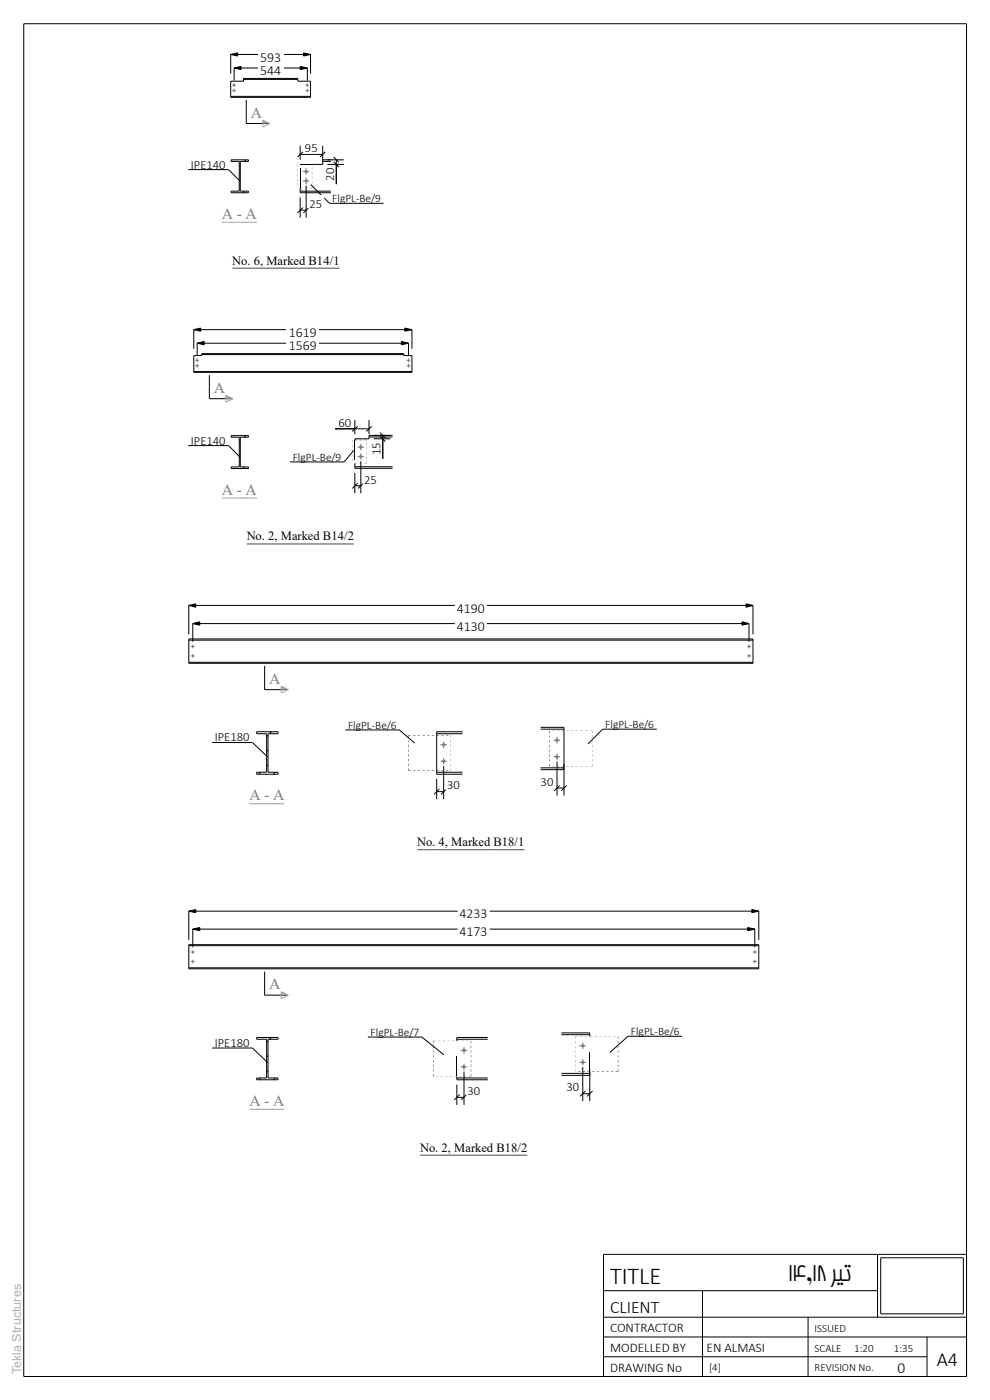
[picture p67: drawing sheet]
<svg xmlns="http://www.w3.org/2000/svg" width="210mm" height="297mm" viewBox="0 0 210 297" stroke-linecap="round" stroke-linejoin="round" font-family="sans-serif">
<defs><g id="words">
<g font-size="5.1">
<text x="129.4" y="272.4">TITLE</text>
<text x="167.1" y="271.7">14,18 ریت</text>
</g>
<text font-size="4.2" x="198.7" y="289.8">A4</text>
<text font-size="3.7" x="129.4" y="278.5">CLIENT</text>
<g font-size="3.3" fill="#7f7f7f">
<text x="53.2" y="25">A</text>
<text x="47.1" y="46.4">A - A</text>
<text x="45.4" y="83.4">A</text>
<text x="47.1" y="104.9">A - A</text>
<text x="57.1" y="145">A</text>
<text x="52.9" y="169.8">A - A</text>
<text x="57.1" y="209.9">A</text>
<text x="52.9" y="234.6">A - A</text>
</g>
<text font-size="3.3" x="190.4" y="291.3">0</text>
<g font-size="2.9">
<text x="55.2" y="16">544</text>
<text x="55.2" y="13.1">593</text>
<text x="61.3" y="71.5">1619</text>
<text x="61.3" y="74.3">1569</text>
<text x="96.9" y="130">4190</text>
<text x="96.9" y="133.8">4130</text>
<text x="97.5" y="194.8">4233</text>
<text x="97.5" y="198.6">4173</text>
</g>
<g font-size="2.8">
<text x="129.4" y="286.8">MODELLED BY</text>
<text x="129.4" y="282.6">CONTRACTOR</text>
<text x="149.9" y="286.8">EN ALMASI</text>
<text x="129.4" y="291">DRAWING No</text>
</g>
<g font-size="2.7">
<text x="40.5" y="35.8">IPE140</text>
<text x="64.7" y="32.3">95</text>
<text x="70.9" y="38.3" transform="rotate(-90 70.9 38.3)">20</text>
<text x="65.7" y="44.1">25</text>
<text x="49.3" y="56.1">No. 6, Marked B14/1</text>
<text x="40.5" y="94.3">IPE140</text>
<text x="71.8" y="90.5">60</text>
<text x="80.7" y="96.5" transform="rotate(-90 80.7 96.5)">15</text>
<text x="77.3" y="102.6">25</text>
<text x="52.3" y="114.6">No. 2, Marked B14/2</text>
<text x="45.6" y="157.3">IPE180</text>
<text x="94.9" y="167.5">30</text>
<text x="114.7" y="166.7">30</text>
<text x="88.5" y="179.5">No. 4, Marked B18/1</text>
<text x="45.6" y="222.1">IPE180</text>
<text x="99.1" y="232.3">30</text>
<text x="120.1" y="231.5">30</text>
<text x="89.1" y="244.3">No. 2, Marked B18/2</text>
</g>
<text font-size="2.7" fill="#b2b2b2" x="4.5" y="291.5" transform="rotate(-90 4.5 291.5)">Tekla Structures</text>
<g font-size="2.4">
<text x="70.5" y="42.9">FlgPL-Be/9</text>
<text x="62.1" y="97.7">FlgPL-Be/9</text>
<text x="73.8" y="154.6">FlgPL-Be/6</text>
<text x="128.4" y="154.4">FlgPL-Be/6</text>
<text x="78.6" y="219.7">FlgPL-Be/7</text>
<text x="133.8" y="219.6">FlgPL-Be/6</text>
</g>
<g font-size="2.3">
<text x="172.8" y="286.7">SCALE</text>
<text x="172.8" y="282.5">ISSUED</text>
<text x="181.2" y="286.7">1:20</text>
<text x="189.6" y="286.7">1:35</text>
<text x="150.4" y="290.9">[4]</text>
<text x="172.8" y="290.9">REVISION No.</text>
</g>
</g></defs>
<g fill="none" stroke="#000" stroke-width=".21">
<path d="M51 38.2l-.2 .3M51 35.1l-.2 .2M52.2 33.9l-.3 .3M51.8 40.6l-.3 .3M51 96.8l-.2 .2M51 93.6l-.2 .2M51.8 99.1l-.3 .3M52.2 92.4l-.3 .3M56.9 159.1l-.3 .3M56.9 156l-.3 .2M57.6 155.2l-.5 .5M55.2 163.8l-.3 .4"/>
<path d="M56.9 162.3l-.3 .2M58.4 163.8l-.4 .4M55.2 228.7l-.3 .4M56.9 227.1l-.3 .3M56.9 223.9l-.3 .3M56.9 220.8l-.3 .3M57.6 220.1l-.5 .4M58.4 228.7l-.4 .4"/>
</g>
<g fill="#000">
<path d="M63.2 34.9v.5zM63.2 35.9v.5zM63.2 36.9v.5zM63.2 37.9v.5zM63.2 38.9v.5z"/>
<path d="M65.7 39.9h.5zM64.7 39.9h.5zM63.7 39.9h.5z"/>
<path d="M66.2 39.4v.5zM66.2 38.4v.5zM66.2 37.4v.5zM66.2 36.4v.5zM66.2 35.4v.5z"/>
<path d="M65.7 34.8l.5 .1zM64.7 34.8l.5 .1zM63.7 34.8l.5 .1z"/>
</g>
<circle cx="64.9" cy="36.4" r=".35" fill="#7f7f7f"/>
<path d="M64.2 36.4h1.4M64.9 35.7v1.4" fill="none" stroke="#7f7f7f" stroke-width=".21"/>
<circle cx="64.9" cy="38.4" r=".34" fill="#7f7f7f"/>
<path d="M64.2 38.4h1.4M64.9 37.7v1.4" fill="none" stroke="#7f7f7f" stroke-width=".21"/>
<path d="M63.7 35.6v5.3h6.5M68.5 34.2h1.7M70.2 33.9h-1.7v1h-4.8M63.7 40.6h6.5" fill="none" stroke="#000" stroke-width=".21"/>
<circle cx="86.7" cy="76.4" r=".21" fill="#7f7f7f"/>
<path d="M86.2 76.5h.8M86.7 76v.8" fill="none" stroke="#7f7f7f" stroke-width=".21"/>
<circle cx="86.7" cy="77.6" r=".21" fill="#7f7f7f"/>
<path d="M86.2 77.6h.8M86.7 77.2v.8" fill="none" stroke="#7f7f7f" stroke-width=".21"/>
<path d="M41.7 76.3h.2v.3h-.2z" fill-rule="evenodd" fill="#7f7f7f"/>
<path d="M41.4 76.5h.8M41.8 76v.8" fill="none" stroke="#7f7f7f" stroke-width=".21"/>
<path d="M41.7 77.4h.2v.3h-.2z" fill-rule="evenodd" fill="#7f7f7f"/>
<path d="M41.4 77.6h.8M41.8 77.2v.8" fill="none" stroke="#7f7f7f" stroke-width=".21"/>
<path d="M41.1 75.4h1.7v-.4h42.8v.4h1.8v3.6h-46.3zM41.1 78.8h46.3M42.8 75.2h42.8M49 92.4h3.7v.3h-1.7v6.4h1.7v.3h-3.7v-.3h1.8v-6.4h-1.8z" fill="none" stroke="#000" stroke-width=".21"/>
<circle cx="49.7" cy="18.1" r=".21" fill="#7f7f7f"/>
<path d="M49.2 18.1h.8M49.7 17.6v.9" fill="none" stroke="#7f7f7f" stroke-width=".21"/>
<circle cx="49.7" cy="19.2" r=".21" fill="#7f7f7f"/>
<path d="M49.2 19.2h.8M49.7 18.8v.8" fill="none" stroke="#7f7f7f" stroke-width=".21"/>
<path d="M48.9 17.2h2.7v-.6h11.6v.6h2.7v3.5h-17zM51.6 16.8h11.6M48.9 20.4h17" fill="none" stroke="#000" stroke-width=".21"/>
<path d="M65 17.9h.3v.3h-.3z" fill-rule="evenodd" fill="#7f7f7f"/>
<path d="M64.8 18.1h.8M65.2 17.6v.9" fill="none" stroke="#7f7f7f" stroke-width=".21"/>
<path d="M65 19.1h.3v.3h-.3z" fill-rule="evenodd" fill="#7f7f7f"/>
<path d="M64.8 19.2h.8M65.2 18.8v.8" fill="none" stroke="#7f7f7f" stroke-width=".21"/>
<g fill="#000">
<path d="M74.8 93.3v.5zM74.8 94.4v.5zM74.8 95.3v.5zM74.8 96.3v.6zM74.8 97.4v.4z"/>
<path d="M77.3 98.3l.5 .1zM76.3 98.3l.5 .1zM75.3 98.3l.5 .1z"/>
<path d="M77.8 97.8v.5zM77.8 96.9v.5zM77.8 95.8v.5zM77.8 94.9v.4zM77.8 93.8v.6z"/>
<path d="M77.3 93.3l.5 .1zM76.3 93.3l.5 .1zM75.3 93.3l.5 .1z"/>
</g>
<circle cx="76.5" cy="94.8" r=".35" fill="#7f7f7f"/>
<path d="M75.8 94.9h1.4M76.5 94.1v1.4" fill="none" stroke="#7f7f7f" stroke-width=".21"/>
<circle cx="76.5" cy="96.9" r=".34" fill="#7f7f7f"/>
<path d="M75.8 96.9h1.4M76.5 96.1v1.4" fill="none" stroke="#7f7f7f" stroke-width=".21"/>
<path d="M49 33.9h3.7v.3h-1.7v6.4h1.7v.3h-3.7v-.3h1.8v-6.4h-1.8zM75.3 98.3v1.1h8M75.3 99h8M75.3 93.3v4.3M78.3 92.7h5M83.3 92.4h-5v.7h-3v.2M92.6 155.7h5.5M98.1 155.2h-5.5v9h5.5M92.6 163.8h5.5" fill="none" stroke="#000" stroke-width=".21"/>
<g fill="#000">
<path d="M86.6 156h.5zM87.6 156h.5zM88.6 156h.5zM89.6 156h.5zM90.6 156h.5zM91.6 156h.5z"/>
<path d="M92.6 156h.5zM93.6 156h.5zM94.6 156h.5z"/>
<path d="M86.6 163l.1 .5zM86.6 162l.1 .5zM86.6 161l.1 .5zM86.6 160l.1 .5zM86.6 159l.1 .5zM86.6 158l.1 .5zM86.6 157l.1 .5zM86.6 156l.1 .5z"/>
<path d="M86.6 163.4l.5 .1zM87.6 163.4l.5 .1zM88.6 163.4l.5 .1zM89.6 163.4l.5 .1zM90.6 163.4l.5 .1zM91.6 163.4l.5 .1z"/>
<path d="M92.6 163.4l.5 .1zM93.6 163.4l.5 .1zM94.6 163.4l.5 .1z"/>
<path d="M95.6 163v.5zM95.6 162v.5zM95.6 161v.5zM95.6 160v.5zM95.6 159v.5zM95.6 158v.5zM95.6 157v.5zM95.6 156v.5z"/>
</g>
<circle cx="94.1" cy="158" r=".35" fill="#7f7f7f"/>
<path d="M93.4 158h1.4M94.1 157.3v1.4" fill="none" stroke="#7f7f7f" stroke-width=".21"/>
<circle cx="94.1" cy="161.5" r=".35" fill="#7f7f7f"/>
<path d="M93.4 161.5h1.4M94.1 160.8v1.4" fill="none" stroke="#7f7f7f" stroke-width=".21"/>
<path d="M114.7 154.3h4.9v9h-4.9M114.7 154.7h4.9M114.7 162.9h4.9" fill="none" stroke="#000" stroke-width=".21"/>
<circle cx="118.1" cy="157" r=".36" fill="#7f7f7f"/>
<path d="M117.4 157.1h1.4M118.2 156.3v1.4" fill="none" stroke="#7f7f7f" stroke-width=".21"/>
<circle cx="118.1" cy="160.5" r=".36" fill="#7f7f7f"/>
<path d="M118.2 159.8v1.4M117.4 160.5h1.4" fill="none" stroke="#7f7f7f" stroke-width=".21"/>
<g fill="#000">
<path d="M119.1 155l.5 .1zM118.2 155l.4 .1zM117.1 155l.5 .1z"/>
<path d="M125.1 155l.5 .1zM124.1 155l.5 .1zM123.1 155l.5 .1zM122.1 155l.5 .1zM121.1 155l.5 .1zM120.1 155l.5 .1z"/>
<path d="M116.6 162l.1 .6zM116.6 161l.1 .5zM116.6 160l.1 .5zM116.6 159l.1 .6zM116.6 158l.1 .5zM116.6 157.1l.1 .4zM116.6 156l.1 .5zM116.6 155l.1 .5z"/>
<path d="M119.1 162.5l.5 .1zM118.2 162.5l.4 .1zM117.1 162.5l.5 .1z"/>
<path d="M125.6 162v.6zM125.6 161v.5zM125.6 160v.5zM125.6 159v.6zM125.6 158v.5zM125.6 157.1v.4zM125.6 156v.5zM125.6 155v.5z"/>
<path d="M125.1 162.5l.5 .1zM124.1 162.5l.5 .1zM123.1 162.5l.5 .1zM122.1 162.5l.5 .1zM121.1 162.5l.5 .1zM120.1 162.5l.5 .1z"/>
</g>
<path d="M158.7 137h.3v.3h-.3z" fill-rule="evenodd" fill="#7f7f7f"/>
<path d="M158.5 137.2h.8M158.9 136.7v.8" fill="none" stroke="#7f7f7f" stroke-width=".21"/>
<circle cx="158.9" cy="139.1" r=".21" fill="#7f7f7f"/>
<path d="M158.5 139.1h.8M158.9 138.7v.8" fill="none" stroke="#7f7f7f" stroke-width=".21"/>
<path d="M40 135.5h119.7v5.2h-119.7zM40 135.8h119.7M40 140.5h119.7" fill="none" stroke="#000" stroke-width=".21"/>
<circle cx="40.9" cy="137.2" r=".21" fill="#7f7f7f"/>
<path d="M40.5 137.2h.8M40.9 136.7v.8" fill="none" stroke="#7f7f7f" stroke-width=".21"/>
<circle cx="40.9" cy="139.1" r=".21" fill="#7f7f7f"/>
<path d="M40.5 139.1h.8M40.9 138.7v.8" fill="none" stroke="#7f7f7f" stroke-width=".21"/>
<path d="M54.4 155.2h4.6v.5h-2.1v8.1h2.1v.4h-4.6v-.4h2.2v-8.1h-2.2zM54.4 220.1h4.6v.4h-2.1v8.2h2.1v.4h-4.6v-.4h2.2v-8.2h-2.2z" fill="none" stroke="#000" stroke-width=".21"/>
<circle cx="160.1" cy="202" r=".21" fill="#7f7f7f"/>
<path d="M159.7 202h.8M160.1 201.6v.7" fill="none" stroke="#7f7f7f" stroke-width=".21"/>
<circle cx="160.1" cy="204" r=".21" fill="#7f7f7f"/>
<path d="M159.7 204h.8M160.1 203.6v.8" fill="none" stroke="#7f7f7f" stroke-width=".21"/>
<path d="M40 200.4h121v5.1h-121zM40 205.3h121M40 200.6h121" fill="none" stroke="#000" stroke-width=".21"/>
<circle cx="40.9" cy="202" r=".21" fill="#7f7f7f"/>
<path d="M40.5 202h.8M40.9 201.6v.7" fill="none" stroke="#7f7f7f" stroke-width=".21"/>
<circle cx="40.9" cy="204" r=".21" fill="#7f7f7f"/>
<path d="M40.5 204h.8M40.9 203.6v.8" fill="none" stroke="#7f7f7f" stroke-width=".21"/>
<circle cx="123.6" cy="221.9" r=".34" fill="#7f7f7f"/>
<path d="M122.9 221.9h1.4M123.6 221.1v1.4" fill="none" stroke="#7f7f7f" stroke-width=".21"/>
<circle cx="123.6" cy="225.4" r=".35" fill="#7f7f7f"/>
<path d="M122.9 225.4h1.4M123.6 224.7v1.4" fill="none" stroke="#7f7f7f" stroke-width=".21"/>
<g fill="#000">
<path d="M122.1 219.8l.5 .1zM123.1 219.8l.5 .1zM124.1 219.8l.5 .1zM125.1 219.8l.5 .1zM126.1 219.8l.5 .1zM127.1 219.8l.5 .1zM128.1 219.8l.5 .1zM129.1 219.8l.5 .1zM130.1 219.8l.5 .1z"/>
<path d="M131.1 219.9v.5zM131.1 220.8v.6zM131.1 221.9v.5zM131.1 222.9v.4zM131.1 223.9v.5zM131.1 224.9v.5zM131.1 225.8v.6zM131.1 226.9v.5z"/>
<path d="M91.9 227.8v.5zM91.9 226.8v.5zM91.9 225.8v.5zM91.9 224.8v.5zM91.9 223.8v.5zM91.9 222.8v.5zM91.9 221.8v.5zM91.9 220.8v.5z"/>
<path d="M91.9 220.8h.5zM92.9 220.8h.5zM93.9 220.8h.5zM94.9 220.8h.5zM95.9 220.8h.5zM96.9 220.8h.5zM97.9 220.8h.5zM98.9 220.8h.5z"/>
<path d="M99.4 228.3h.5zM98.4 228.3h.5zM97.4 228.3h.5zM96.4 228.3h.5zM95.4 228.3h.5zM94.4 228.3h.5zM93.4 228.3h.5zM92.4 228.3h.5z"/>
<path d="M99.9 220.8v.5zM99.9 221.8v.5zM99.9 222.8v.5zM99.9 223.8v.5zM99.9 224.8v.5zM99.9 225.8v.5zM99.9 226.8v.5zM99.9 227.8v.5z"/>
<path d="M122.1 226.9v.5zM122.1 225.8v.6zM122.1 224.9v.5zM122.1 223.9v.5zM122.1 222.9v.4zM122.1 221.9v.5zM122.1 220.8v.6zM122.1 219.9v.5z"/>
<path d="M130.6 227.3l.5 .1zM129.6 227.3l.5 .1zM128.6 227.3l.5 .1zM127.6 227.3l.5 .1zM126.6 227.3l.5 .1zM125.6 227.3l.5 .1zM124.6 227.3l.5 .1zM123.6 227.3l.5 .1zM122.6 227.3l.5 .1z"/>
</g>
<path d="M119.1 219.1h6v.8M119.1 219.5h6M96.9 228.3v.8h6.6M96.9 228.7h6.6M96.9 220.5h6.6M96.9 224.1v4.2M103.5 220.1h-6.6v.7M119.1 227.7h6M125.1 223.1v5h-6" fill="none" stroke="#000" stroke-width=".21"/>
<circle cx="98.4" cy="222.8" r=".36" fill="#7f7f7f"/>
<path d="M97.7 222.8h1.4M98.4 222.1v1.4" fill="none" stroke="#7f7f7f" stroke-width=".21"/>
<circle cx="98.4" cy="226.3" r=".36" fill="#7f7f7f"/>
<path d="M97.7 226.3h1.4M98.4 225.6v1.4" fill="none" stroke="#7f7f7f" stroke-width=".21"/>
<g fill="none" stroke="#000" stroke-width=".21">
<path d="M48.5 36l2.4 2.4M52.2 21.2v5h5M65.9 39.2l4 3.9M44.4 79.6v5h5M48.5 94.5l2.4 2.5M75.1 95.5l-2.1 2.5M53.6 157.5l3.2 3.1M56.1 141.3v5h5M84.7 154.9l3.3 2.7M127.8 154.7l-3.1 3.1M56.1 206.1v5h5M133.2 219.8l-3.8 3.5"/>
<path d="M53.6 222.3l3.2 3.1M89.5 220l4.6 3.8"/>
</g>
<path d="M49.3 54.1h22.7v2h-22.7z" fill="#fff"/>
<path d="M49.3 56.9h22.7" fill="none" stroke="#4c4c4c" stroke-width=".21"/>
<path d="M70.5 40.8h10.3v1.7h-10.3z" fill="#fff"/>
<path d="M64.9 39.4v6.8M69.4 34.9h3.5M69.4 33.9h3.5M70.8 34.3l1.1 1.2M70.8 33.3l1.1 1.2M71.3 33.9v1M63.7 44.6h1.2M63.7 41.9v4.3M64.3 44l-1.2 1.2M65.5 44l-1.1 1.2M69.9 43.1h11.5" fill="none" stroke="#000" stroke-width=".21"/>
<path d="M65.3 42.8h3.5" fill="none" stroke="#fff" stroke-width="2.8" stroke-linecap="butt"/>
<path d="M68.1 35.2h2.8v3.5h-2.8z" fill="#fff"/>
<path d="M41.8 72.8l1.5-.4v.7zM85.1 72.4l1.6 .4-1.6 .3z" fill="#000"/>
<path d="M63.7 32.8h4.8M63.7 30.9v3M64.3 32.2l-1.2 1.1M68.5 30.9v3M69 32.2l-1.1 1.1M71.3 34.9v4.2M41.8 72.8h44.9M41.8 72.8v2.6M41.8 72.8l1.5-.4v.7zM85.1 72.4l1.6 .4-1.6 .3zM86.7 72.8v2.6" fill="none" stroke="#000" stroke-width=".21"/>
<path d="M64.3 30.9h3.5" fill="none" stroke="#fff" stroke-width="2.8" stroke-linecap="butt"/>
<path d="M60.8 71.2h6.8v3.1h-6.8z" fill="#fff"/>
<path d="M45.4 80.8h2.4v2.5h-2.4z" fill="#fff"/>
<path d="M47.9 83.8l1.5 .8-1.5 .7z" fill="none" stroke="#a8a1a8" stroke-width=".21"/>
<path d="M47.9 83.8l1.5 .8h-1.5z" fill="#a8a1a8"/>
<path d="M41.1 69.9h46.3M41.1 69.9v4.1M41.1 69.9l1.5-.3v.7zM85.9 69.6l1.5 .3-1.5 .4zM87.4 69.9v4.1" fill="none" stroke="#000" stroke-width=".21"/>
<path d="M41.1 69.9l1.5-.3v.7zM85.9 69.6l1.5 .3-1.5 .4z" fill="#000"/>
<path d="M60.8 68.4h6.8v3.1h-6.8z" fill="#fff"/>
<g fill="#fff">
<path d="M47.1 102.4h2.4v2.5h-2.4z"/>
<path d="M50.2 102.4h1.2v2.5h-1.2z"/>
<path d="M52.1 102.4h2.4v2.5h-2.4z"/>
</g>
<path d="M47.1 105.7h7.4" fill="none" stroke="#a8a1a8" stroke-width=".21"/>
<path d="M40.5 91.9h7.4v2h-7.4z" fill="#fff"/>
<path d="M49.7 14.4h15.5M49.7 14.4v2.7M49.7 14.4l1.4-.3v.7zM63.7 14.1l1.5 .3-1.5 .4zM65.2 14.4v2.7M39.9 94.5h8.6" fill="none" stroke="#000" stroke-width=".21"/>
<path d="M49.7 14.4l1.4-.3v.7zM63.7 14.1l1.5 .3-1.5 .4z" fill="#000"/>
<path d="M54.7 12.9h5.4v3.1h-5.4z" fill="#fff"/>
<path d="M48.9 11.6l1.5-.4v.7zM64.4 11.2l1.5 .4-1.5 .3z" fill="#000"/>
<path d="M48.9 11.6h17M48.9 11.6v4.1M48.9 11.6l1.5-.4v.7zM64.4 11.2l1.5 .4-1.5 .3zM65.9 11.6v4.1" fill="none" stroke="#000" stroke-width=".21"/>
<path d="M54.7 10h5.4v3.1h-5.4z" fill="#fff"/>
<path d="M53.3 22.5h2.4v2.5h-2.4z" fill="#fff"/>
<path d="M55.8 25.5l1.4 .7-1.4 .8z" fill="none" stroke="#a8a1a8" stroke-width=".21"/>
<path d="M55.8 25.5l1.4 .7h-1.4z" fill="#a8a1a8"/>
<path d="M79.3 93.1h3.5M79.3 92.4h3.5M80.6 92.5l1.1 1.2M80.6 91.8l1.1 1.1M81.2 92.4v.7" fill="none" stroke="#000" stroke-width=".21"/>
<path d="M77.9 93.5h2.8v3.4h-2.8z" fill="#fff"/>
<path d="M76.5 97.8v6.8M81.2 93.1v4.2M75.3 103h1.2M75.3 100.3v4.3M75.9 102.5l-1.2 1.1M77.1 102.5l-1.2 1.1" fill="none" stroke="#000" stroke-width=".21"/>
<path d="M76.9 101.2h3.5" fill="none" stroke="#fff" stroke-width="2.8" stroke-linecap="butt"/>
<path d="M62.1 95.6h10.3v1.8h-10.3z" fill="#fff"/>
<path d="M61.5 98h11.5M71.1 91h7.2M75.3 89.1v3M75.9 90.4l-1.2 1.1M78.3 89.1v3M78.9 90.4l-1.2 1.1" fill="none" stroke="#000" stroke-width=".21"/>
<path d="M71.4 89.1h3.5" fill="none" stroke="#fff" stroke-width="2.8" stroke-linecap="butt"/>
<g fill="#fff">
<path d="M47.1 43.9h2.4v2.5h-2.4z"/>
<path d="M50.2 43.9h1.2v2.5h-1.2z"/>
<path d="M52.1 43.9h2.4v2.5h-2.4z"/>
</g>
<path d="M47.1 47.2h7.4" fill="none" stroke="#a8a1a8" stroke-width=".21"/>
<path d="M40.5 33.4h7.4v2h-7.4z" fill="#fff"/>
<path d="M39.9 36h8.6" fill="none" stroke="#000" stroke-width=".21"/>
<path d="M88.5 177.5h22.8v2h-22.8z" fill="#fff"/>
<path d="M88.5 180.3h22.8" fill="none" stroke="#4c4c4c" stroke-width=".21"/>
<path d="M52.3 112.6h22.8v2.1h-22.8z" fill="#fff"/>
<path d="M52.3 115.4h22.8" fill="none" stroke="#4c4c4c" stroke-width=".21"/>
<path d="M92.6 167.9h1.5M92.6 165.2v4.3M93.2 167.4l-1.1 1.1M94.1 162.5v7M94.7 167.4l-1.1 1.1" fill="none" stroke="#000" stroke-width=".21"/>
<path d="M94.5 166.1h3.5" fill="none" stroke="#fff" stroke-width="2.8" stroke-linecap="butt"/>
<path d="M73.8 152.4h10.3v1.8h-10.3z" fill="#fff"/>
<path d="M73.2 154.9h11.5M118.2 167.2h1.4M118.2 161.5v7.3M118.7 166.6l-1.1 1.2M119.6 162v6.8M120.2 166.6l-1.1 1.2" fill="none" stroke="#000" stroke-width=".21"/>
<path d="M114.3 165.4h3.5" fill="none" stroke="#fff" stroke-width="2.8" stroke-linecap="butt"/>
<path d="M128.4 152.3h10.3v1.8h-10.3z" fill="#fff"/>
<path d="M40.9 132.3h118M40.9 132.3v3.8M40.9 132.3l1.5-.4v.7zM157.4 131.9l1.5 .4-1.5 .3zM158.9 132.3v3.8M127.8 154.7h11.5" fill="none" stroke="#000" stroke-width=".21"/>
<path d="M40.9 132.3l1.5-.4v.7zM157.4 131.9l1.5 .4-1.5 .3z" fill="#000"/>
<path d="M96.5 132.3h6.8" fill="none" stroke="#fff" stroke-width="3.1" stroke-linecap="butt"/>
<path d="M57.1 142.5h2.5v2.5h-2.5z" fill="#fff"/>
<path d="M59.6 145.5l1.5 .8-1.5 .7z" fill="none" stroke="#a8a1a8" stroke-width=".21"/>
<path d="M59.6 145.5l1.5 .8h-1.5z" fill="#a8a1a8"/>
<path d="M40 128.4h119.7M40 128.4v6.2M40 128.4l1.5-.3v.7zM158.2 128.1l1.5 .3-1.5 .4zM159.7 128.4v6.2" fill="none" stroke="#000" stroke-width=".21"/>
<path d="M40 128.4l1.5-.3v.7zM158.2 128.1l1.5 .3-1.5 .4z" fill="#000"/>
<path d="M96.5 128.5h6.8" fill="none" stroke="#fff" stroke-width="3.1" stroke-linecap="butt"/>
<path d="M45.6 154.9h7.4v2h-7.4z" fill="#fff"/>
<path d="M45 157.5h8.6" fill="none" stroke="#000" stroke-width=".21"/>
<g fill="#fff">
<path d="M52.9 167.3h2.4v2.5h-2.4z"/>
<path d="M56.1 167.3h1.1v2.5h-1.1z"/>
<path d="M58 167.3h2.3v2.5h-2.3z"/>
</g>
<path d="M52.9 170.5h7.4" fill="none" stroke="#a8a1a8" stroke-width=".21"/>
<path d="M89.1 242.3h22.7v2h-22.7z" fill="#fff"/>
<path d="M89.1 245.1h22.7" fill="none" stroke="#4c4c4c" stroke-width=".21"/>
<g fill="#fff">
<path d="M52.9 232.1h2.4v2.5h-2.4z"/>
<path d="M56.1 232.1h1.1v2.5h-1.1z"/>
<path d="M58 232.1h2.3v2.5h-2.3z"/>
</g>
<path d="M52.9 235.3h7.4" fill="none" stroke="#a8a1a8" stroke-width=".21"/>
<path d="M45.6 219.7h7.4v2h-7.4z" fill="#fff"/>
<path d="M40 193.3h121M40 193.3v6.1M40 193.3l1.5-.3v.6zM159.5 193l1.5 .3-1.5 .3zM161 193.3v6.1M45 222.3h8.6" fill="none" stroke="#000" stroke-width=".21"/>
<path d="M40 193.3l1.5-.3v.6zM159.5 193l1.5 .3-1.5 .3z" fill="#000"/>
<path d="M97.1 193.3h6.8" fill="none" stroke="#fff" stroke-width="3.1" stroke-linecap="butt"/>
<path d="M57.1 207.3h2.5v2.5h-2.5z" fill="#fff"/>
<path d="M59.6 210.4l1.5 .7-1.5 .8z" fill="none" stroke="#a8a1a8" stroke-width=".21"/>
<path d="M59.6 210.4l1.5 .7h-1.5z" fill="#a8a1a8"/>
<path d="M40.9 197.1h119.2M40.9 197.1v3.9M40.9 197.1l1.5-.3v.6zM158.6 196.8l1.5 .3-1.5 .3zM160.1 197.1v3.9" fill="none" stroke="#000" stroke-width=".21"/>
<path d="M40.9 197.1l1.5-.3v.6zM158.6 196.8l1.5 .3-1.5 .3z" fill="#000"/>
<path d="M97.1 197.1h6.8" fill="none" stroke="#fff" stroke-width="3" stroke-linecap="butt"/>
<path d="M133.8 217.4h10.3v1.8h-10.3z" fill="#fff"/>
<path d="M133.2 219.8h11.5M123.6 232h1.5M123.6 226.4v7.2M124.2 231.4l-1.2 1.2M125.1 226.9v6.7M125.7 231.4l-1.2 1.2" fill="none" stroke="#000" stroke-width=".21"/>
<path d="M119.8 230.2h3.5" fill="none" stroke="#fff" stroke-width="2.8" stroke-linecap="butt"/>
<path d="M78.6 217.6h10.3v1.8h-10.3z" fill="#fff"/>
<g fill="none" stroke="#000" stroke-width=".21">
<path d="M5 5h200v287h-200zM78 220h11.5M96.9 232.8h1.5M96.9 230.1v4.3M97.5 232.2l-1.1 1.1M98.4 227.3v7.1M99 232.2l-1.2 1.1M128 279.4h77M128 273.8h58.1M149 273.8v18.2M171.4 279.4v12.6M186.1 266.1v13.3"/>
<path d="M186.8 266.8h17.5v11.9h-17.5zM205 266.1h-77v25.9M128 287.8h68.6M128 283.6h77M196.6 283.6v8.4"/>
</g>
<path d="M98.8 230.9h3.5" fill="none" stroke="#fff" stroke-width="2.8" stroke-linecap="butt"/>
<use href="#words"/>
</svg>
